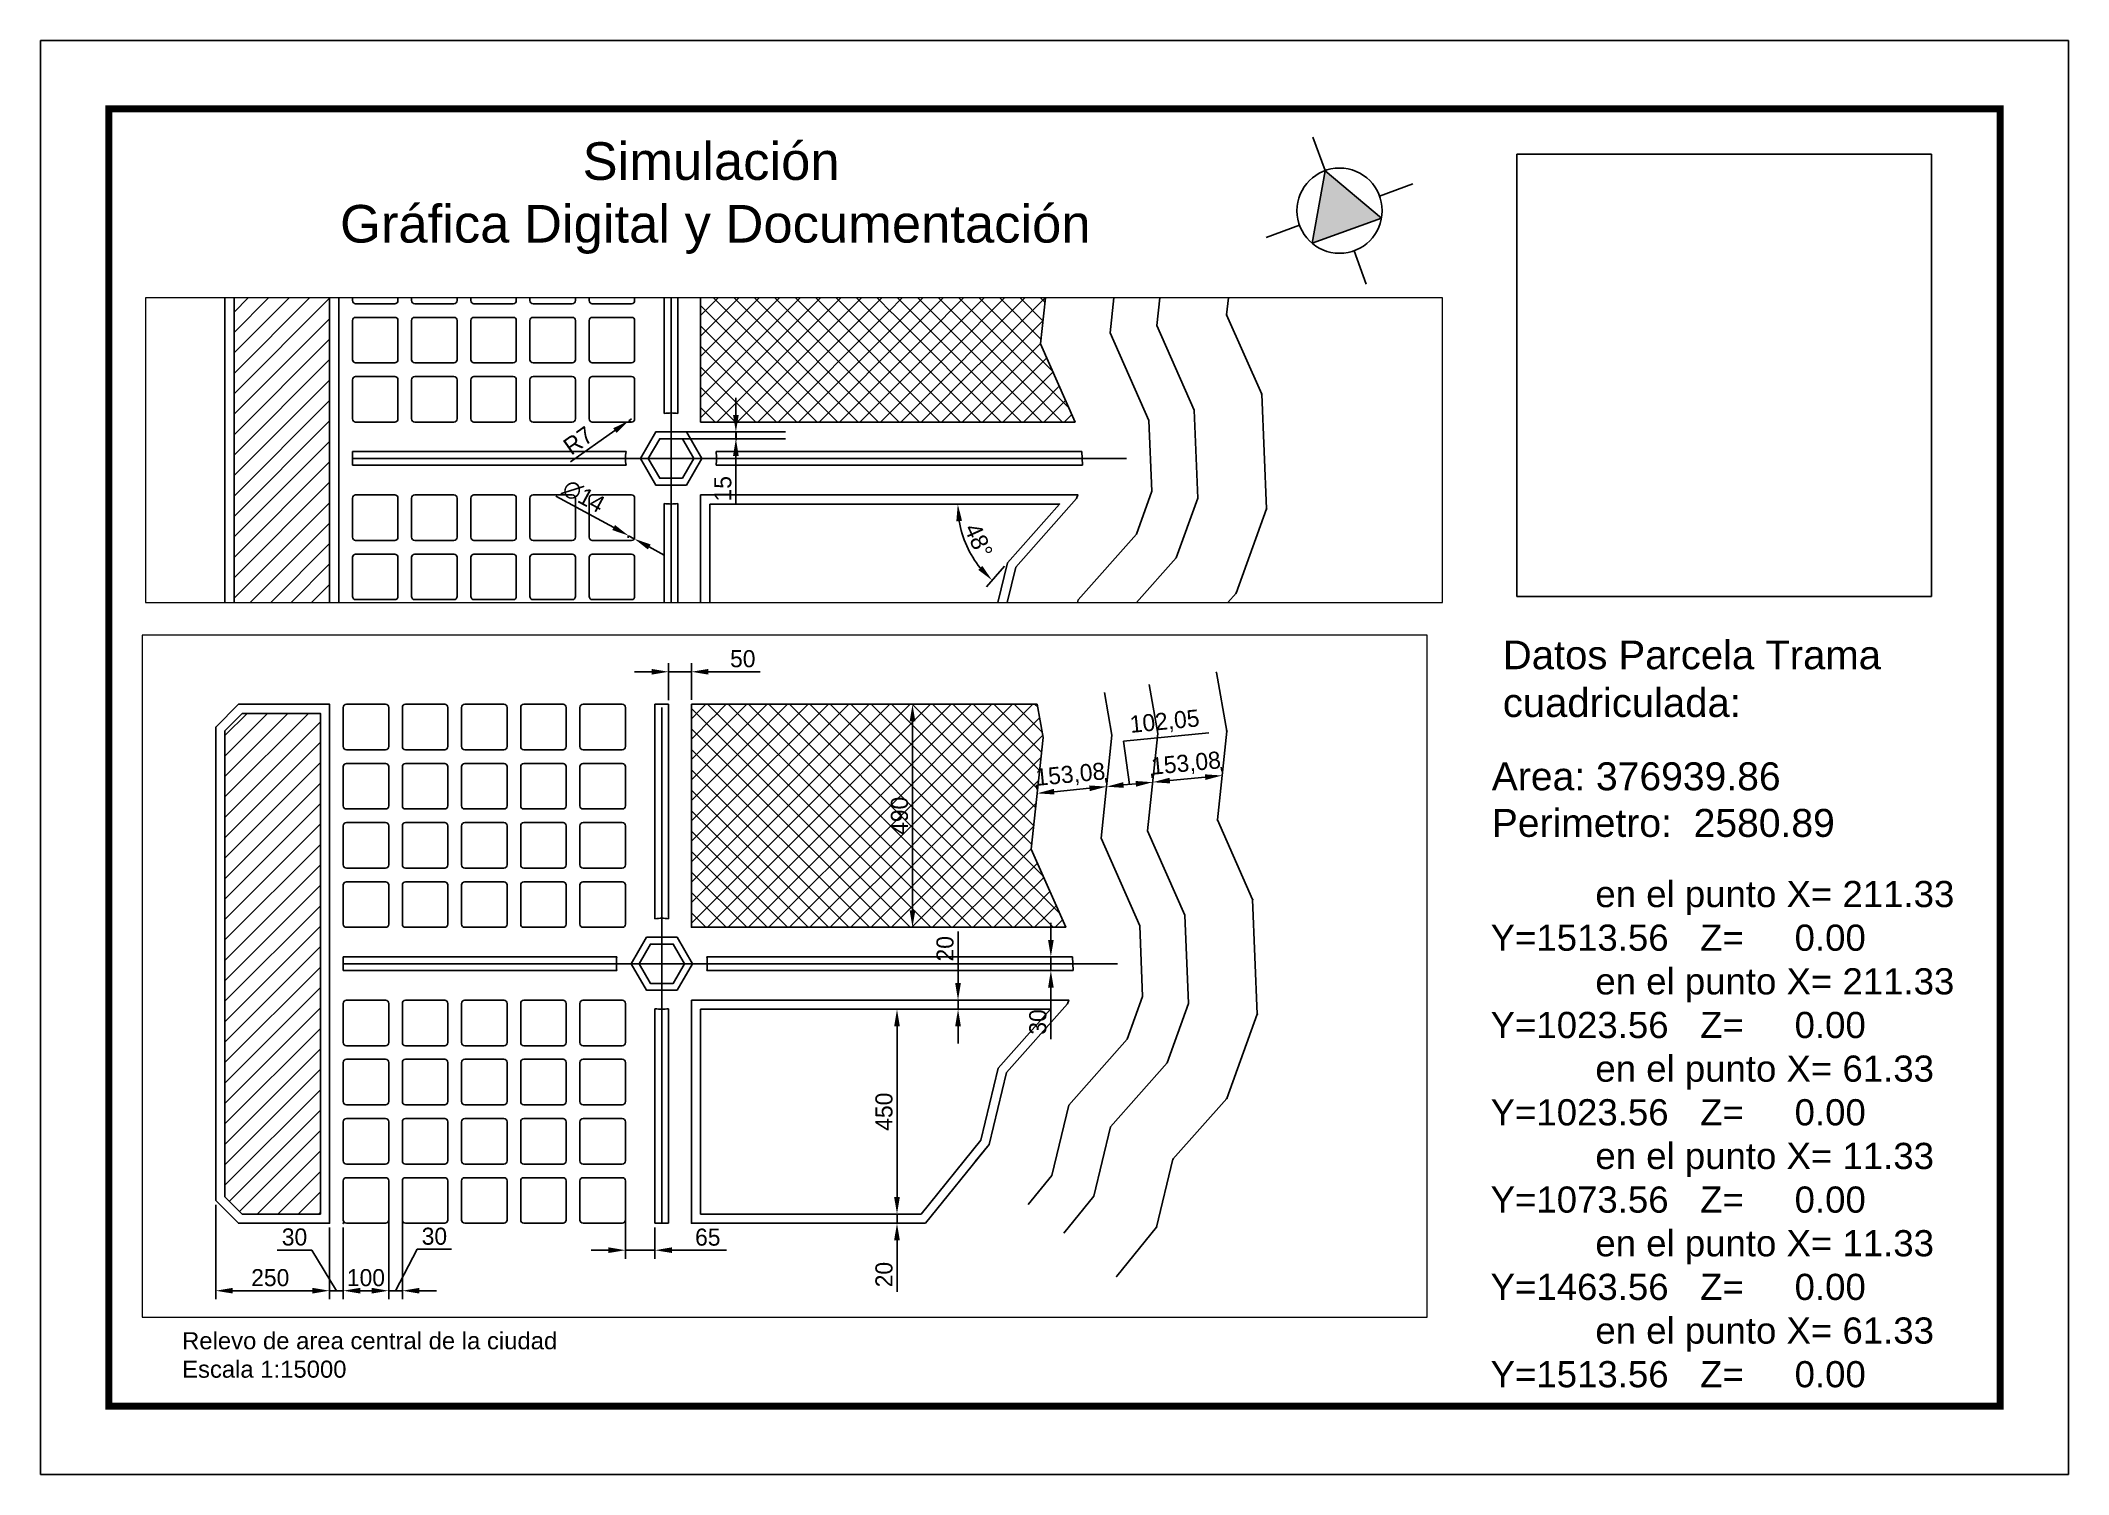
# Paper-space layout 'Layout1' of a CAD drawing. Header units: inches, sheet in millimetres. Extents: x 350 to 647, y -12 to 198.
# The model-space entities are those that its viewports show. They can reach past a viewport. Long polylines and large blocks are cut down to what shows.
import ezdxf

# ---------------------------------------------------------------- set-up
doc = ezdxf.new("R2010")
doc.units = ezdxf.units.IN
doc.header["$PDMODE"] = 35
doc.linetypes.add('DASHED2', pattern=[9.525, 6.35, -3.175])
for name, color, linetype in [('Cotas', 5, 'Continuous'), ('Cotas 2', 5, 'Continuous'), ('Damero', 6, 'Continuous'), ('EjES', 8, 'DASHED2'), ('Lamina', 250, 'Continuous'), ('Puntos', 5, 'Continuous'), ('Simbolo', 1, 'Continuous'), ('Texto', 250, 'Continuous'), ('Tramas', 7, 'Continuous'), ('Ventanas', 7, 'Continuous')]:
    doc.layers.add(name, color=color, linetype=linetype)
doc.styles.add('TEXTO LAMINA', font='arial.ttf')
doc.dimstyles.new('cotas', dxfattribs={"dimscale": 0, "dimtxt": 2.5, "dimasz": 2.5, "dimexe": 1.25, "dimexo": 0.625, "dimgap": 0.65, "dimtad": 1, "dimtxsty": 'Standard', "dimcen": 2.5, "dimadec": 0, "dimazin": 0, "dimtfac": 1, "dimtmove": 0, "dimatfit": 3, "dimfxl": 1, "dimarcsym": 0})
picture_1 = doc.add_image_def('image1.jpg', size_in_pixel=(452, 482))

psp = doc.layouts.get("Layout1")

# ---------------------------------------------------------------- texts
at = {"layer": 'Texto', "attachment_point": 1, "style": 'TEXTO LAMINA'}
for s, width, gutter_width, insert, char_height in [('^I^ISimulación \\P    Gráfica Digital y Documentación', 270.9833, 27.55, (385.37, 183.36), 5.5091), ('Datos Parcela Trama\\Pcuadriculada:', 105.3952, 20.98, (564.22, 110.38), 4.1965), ('Area: 376939.86\\PPerimetro:  2580.89', 101.8614, 20.48, (562.6, 92.55), 4.0954), ('^Ien el punto X= 211.33\\PY=1513.56 ^IZ=     0.00\\P^Ien el punto X= 211.33\\PY=1023.56 ^IZ=     0.00\\P^Ien el punto X= 61.33\\PY=1023.56 ^IZ=     0.00\\P^Ien el punto X= 11.33\\PY=1073.56 ^IZ=     0.00\\P^Ien el punto X= 11.33\\PY=1463.56 ^IZ=     0.00\\P^Ien el punto X= 61.33\\PY=1513.56 ^IZ=     0.00', 88.7828, 19.18, (562.43, 75.18), 3.8351), ('Relevo de area central de la ciudad\\PEscala 1:15000', 69.4637, 12.5, (370.79, 9.09), 2.5)]:
    psp.add_mtext_dynamic_manual_height_columns(s, width=width, gutter_width=gutter_width, heights=[0], dxfattribs=dict(at, insert=insert, char_height=char_height))

msp = doc.modelspace()

# ---------------------------------------------------------------- blocks, each defined once
blk = doc.blocks.new('ROSA LOS VIENTOS')
at = {"layer": 'Simbolo'}
h = blk.add_hatch(color=256, dxfattribs=at)
h.dxf.hatch_style = 1
h.paths.add_polyline_path([(10.39, -6), (0, 11.99), (-10.39, -6)])
for p, q in [((0, 12), (0, 22)), ((-12, 0), (-22, 0)), ((12, 0), (22, 0)), ((0, -12), (0, -22))]:
    blk.add_line(p, q, dxfattribs=at)
blk.add_lwpolyline([(10.39, -6), (0, 11.99), (-10.39, -6)], close=True, dxfattribs=at)
blk.add_circle((0, 0), 12, dxfattribs=at)
blk = doc.blocks.new('*D2')
at = {"layer": 'Cotas', "color": 0, "lineweight": -2, "transparency": 16777216}
blk.add_line((4338.6, 291.8), (4298.6, 246.5), dxfattribs=at)
blk.add_arc((4459.4, 428.1), 223.8, 189.6133, 218.8686, dxfattribs=at)
at = {"layer": 'Cotas', "color": 0, "transparency": 16777216}
for points in [[(4232.5, 390.2), (4245, 391.3), (4235.6, 428.1)], [(4289.7, 292), (4280.6, 283.4), (4311, 260.6)]]:
    blk.add_solid(points, dxfattribs=at)
at = {"layer": 'Defpoints', "color": 0, "transparency": 16777216}
for p in [(3690.7, 428.1), (4459.4, 428.1), (4459.4, 428.1), (4244.4, 365.8), (4344.9, 298.8)]:
    blk.add_point(p, dxfattribs=at)
at = {"layer": 'Cotas', "color": 0, "transparency": 16777216, "insert": (4281.3, 347.9), "char_height": 37.5, "attachment_point": 5, "rotation": 294.2409}
blk.add_mtext('48°', dxfattribs=at)
blk = doc.blocks.new('*D3')
at = {"layer": 'Cotas', "color": 0, "lineweight": -2, "transparency": 16777216}
for p, q in [((3748.2, 623.9), (3748.2, 661.4)), ((3739.1, 586.4), (3729.4, 586.4)), ((3748.2, 586.4), (3748.2, 571.4)), ((3739.1, 571.4), (3729.4, 571.4)), ((3748.2, 533.9), (3748.2, 426.9))]:
    blk.add_line(p, q, dxfattribs=at)
at = {"layer": 'Cotas', "color": 0, "transparency": 16777216}
for points in [[(3741.9, 623.9), (3754.4, 623.9), (3748.2, 586.4)], [(3741.9, 533.9), (3754.4, 533.9), (3748.2, 571.4)]]:
    blk.add_solid(points, dxfattribs=at)
at = {"layer": 'Defpoints', "color": 0, "transparency": 16777216}
for p in [(3748.5, 586.4), (3748.2, 571.4), (3748.5, 571.4)]:
    blk.add_point(p, dxfattribs=at)
at = {"layer": 'Cotas', "color": 0, "transparency": 16777216, "insert": (3719.7, 461.7), "char_height": 37.5, "attachment_point": 5, "rotation": 90}
blk.add_mtext('15', dxfattribs=at)
blk = doc.blocks.new('*D4')
at = {"layer": 'Cotas', "color": 0, "lineweight": -2, "transparency": 16777216}
for p, q in [((3384.7, 520.6), (3482.4, 589.5)), ((3518.7, 615.1), (3513, 611.1))]:
    blk.add_line(p, q, dxfattribs=at)
blk.add_arc((3518.7, 615.1), 7, 215.1768, 270, dxfattribs=at)
at = {"layer": 'Cotas', "color": 0, "transparency": 16777216}
blk.add_solid([(3478.8, 594.6), (3486, 584.4), (3513, 611.1)], dxfattribs=at)
at = {"layer": 'Defpoints', "color": 0, "transparency": 16777216}
for p in [(3513, 611.1), (3518.7, 615.1)]:
    blk.add_point(p, dxfattribs=at)
at = {"layer": 'Cotas', "color": 0, "transparency": 16777216, "insert": (3401.8, 567.6), "char_height": 37.5, "attachment_point": 5, "rotation": 35.1768}
blk.add_mtext('R7', dxfattribs=at)
blk = doc.blocks.new('*D5')
at = {"layer": 'Cotas', "color": 0, "lineweight": -2, "transparency": 16777216}
for p, q in [((3352.8, 445.5), (3479.7, 376.4)), ((3524.9, 351.8), (3512.6, 358.5)), ((3557.8, 333.8), (3590.8, 315.9))]:
    blk.add_line(p, q, dxfattribs=at)
blk.add_arc((3518.7, 355.1), 7, 151.4232, 193.2646, dxfattribs=at)
at = {"layer": 'Cotas', "color": 0, "transparency": 16777216}
for points in [[(3482.7, 381.9), (3476.7, 370.9), (3512.6, 358.5)], [(3560.8, 339.3), (3554.8, 328.3), (3524.9, 351.8)]]:
    blk.add_solid(points, dxfattribs=at)
at = {"layer": 'Defpoints', "color": 0, "transparency": 16777216}
for p in [(3512.6, 358.5), (3524.9, 351.8)]:
    blk.add_point(p, dxfattribs=at)
at = {"layer": 'Cotas', "color": 0, "transparency": 16777216, "insert": (3413.4, 445), "char_height": 37.5, "attachment_point": 5, "rotation": 331.4232}
blk.add_mtext('∅14', dxfattribs=at)
blk = doc.blocks.new('*D6')
at = {"layer": 'Cotas 2', "color": 0, "lineweight": -2, "transparency": 16777216}
for p, q in [((3583.2, 1169.5), (3545.7, 1169.5)), ((3620.7, 1107.5), (3620.7, 1188.3)), ((3620.7, 1169.5), (3670.7, 1169.5)), ((3670.7, 1107.9), (3670.7, 1188.3)), ((3708.2, 1169.5), (3821.5, 1169.5))]:
    blk.add_line(p, q, dxfattribs=at)
at = {"layer": 'Cotas 2', "color": 0, "transparency": 16777216}
for points in [[(3583.2, 1175.8), (3583.2, 1163.3), (3620.7, 1169.5)], [(3708.2, 1175.8), (3708.2, 1163.3), (3670.7, 1169.5)]]:
    blk.add_solid(points, dxfattribs=at)
at = {"layer": 'Defpoints', "color": 0, "transparency": 16777216}
for p in [(3670.7, 1169.5), (3620.7, 1098.1), (3670.7, 1098.5)]:
    blk.add_point(p, dxfattribs=at)
at = {"layer": 'Cotas 2', "color": 0, "transparency": 16777216, "insert": (3783.6, 1198), "char_height": 37.5, "attachment_point": 5}
blk.add_mtext('50', dxfattribs=at)
blk = doc.blocks.new('*D7')
at = {"layer": 'Cotas 2', "color": 0, "lineweight": -2, "transparency": 16777216}
for p, q in [((4059.9, 1098.1), (4175.2, 1098.1)), ((4156.4, 1060.6), (4156.4, 645.6)), ((4091.3, 608.1), (4175.2, 608.1))]:
    blk.add_line(p, q, dxfattribs=at)
at = {"layer": 'Cotas 2', "color": 0, "transparency": 16777216}
for points in [[(4150.2, 1060.6), (4162.7, 1060.6), (4156.4, 1098.1)], [(4150.2, 645.6), (4162.7, 645.6), (4156.4, 608.1)]]:
    blk.add_solid(points, dxfattribs=at)
at = {"layer": 'Defpoints', "color": 0, "transparency": 16777216}
for p in [(4050.5, 1098.1), (4082, 608.1), (4156.4, 608.1)]:
    blk.add_point(p, dxfattribs=at)
at = {"layer": 'Cotas 2', "color": 0, "transparency": 16777216, "insert": (4127.9, 853.1), "char_height": 37.5, "attachment_point": 5, "rotation": 90}
blk.add_mtext('490', dxfattribs=at)
blk = doc.blocks.new('*D8')
at = {"layer": 'Cotas 2', "color": 0, "lineweight": -2, "transparency": 16777216}
for p, q in [((2625.7, -1.3), (2625.7, -208.9)), ((2875.7, -51.3), (2875.7, -208.9)), ((2663.2, -190.2), (2838.2, -190.2))]:
    blk.add_line(p, q, dxfattribs=at)
at = {"layer": 'Cotas 2', "color": 0, "transparency": 16777216}
for points in [[(2663.2, -183.9), (2663.2, -196.4), (2625.7, -190.2)], [(2838.2, -183.9), (2838.2, -196.4), (2875.7, -190.2)]]:
    blk.add_solid(points, dxfattribs=at)
at = {"layer": 'Defpoints', "color": 0, "transparency": 16777216}
for p in [(2625.7, 8.1), (2875.7, -41.9), (2875.7, -190.2)]:
    blk.add_point(p, dxfattribs=at)
at = {"layer": 'Cotas 2', "color": 0, "transparency": 16777216, "insert": (2745.5, -161.7), "char_height": 37.5, "attachment_point": 5}
blk.add_mtext('250', dxfattribs=at)
blk = doc.blocks.new('*D9')
at = {"layer": 'Cotas 2', "color": 0, "lineweight": -2, "transparency": 16777216}
for p, q in [((3525.7, -1.3), (3525.7, -119.9)), ((3590.7, -51.3), (3590.7, -119.9)), ((3488.2, -101.2), (3450.7, -101.2)), ((3525.7, -101.2), (3590.7, -101.2)), ((3628.2, -101.2), (3747.7, -101.2))]:
    blk.add_line(p, q, dxfattribs=at)
at = {"layer": 'Cotas 2', "color": 0, "transparency": 16777216}
for points in [[(3488.2, -94.9), (3488.2, -107.4), (3525.7, -101.2)], [(3628.2, -94.9), (3628.2, -107.4), (3590.7, -101.2)]]:
    blk.add_solid(points, dxfattribs=at)
at = {"layer": 'Defpoints', "color": 0, "transparency": 16777216}
for p in [(3525.7, 8.1), (3590.7, -41.9), (3590.7, -101.2)]:
    blk.add_point(p, dxfattribs=at)
at = {"layer": 'Cotas 2', "color": 0, "transparency": 16777216, "insert": (3706.7, -72.7), "char_height": 37.5, "attachment_point": 5}
blk.add_mtext('65', dxfattribs=at)
blk = doc.blocks.new('*D10')
at = {"layer": 'Cotas 2', "color": 0, "lineweight": -2, "transparency": 16777216}
for p, q in [((4084.4, 428.1), (4141.1, 428.1)), ((4122.4, 390.6), (4122.4, 15.6)), ((4165.8, -21.9), (4103.6, -21.9))]:
    blk.add_line(p, q, dxfattribs=at)
at = {"layer": 'Cotas 2', "color": 0, "transparency": 16777216}
for points in [[(4116.1, 390.6), (4128.6, 390.6), (4122.4, 428.1)], [(4116.1, 15.6), (4128.6, 15.6), (4122.4, -21.9)]]:
    blk.add_solid(points, dxfattribs=at)
at = {"layer": 'Defpoints', "color": 0, "transparency": 16777216}
for p in [(4075, 428.1), (4122.4, -21.9), (4175.2, -21.9)]:
    blk.add_point(p, dxfattribs=at)
at = {"layer": 'Cotas 2', "color": 0, "transparency": 16777216, "insert": (4093.9, 203.1), "char_height": 37.5, "attachment_point": 5, "rotation": 90}
blk.add_mtext('450', dxfattribs=at)
blk = doc.blocks.new('*D11')
at = {"layer": 'Cotas 2', "color": 0, "lineweight": -2, "transparency": 16777216}
for p, q in [((4122.4, 15.6), (4122.4, 53.1)), ((4175.3, -41.9), (4103.6, -41.9)), ((4122.4, -21.9), (4122.4, -41.9)), ((4131.8, -21.9), (4141.1, -21.9)), ((4122.4, -79.4), (4122.4, -192.6))]:
    blk.add_line(p, q, dxfattribs=at)
at = {"layer": 'Cotas 2', "color": 0, "transparency": 16777216}
for points in [[(4116.1, 15.6), (4128.6, 15.6), (4122.4, -21.9)], [(4116.1, -79.4), (4128.6, -79.4), (4122.4, -41.9)]]:
    blk.add_solid(points, dxfattribs=at)
at = {"layer": 'Defpoints', "color": 0, "transparency": 16777216}
for p in [(4122.4, -21.9), (4122.4, -41.9), (4184.7, -41.9)]:
    blk.add_point(p, dxfattribs=at)
at = {"layer": 'Cotas 2', "color": 0, "transparency": 16777216, "insert": (4093.9, -154.8), "char_height": 37.5, "attachment_point": 5, "rotation": 90}
blk.add_mtext('20', dxfattribs=at)
blk = doc.blocks.new('*D12')
at = {"layer": 'Cotas 2', "color": 0, "lineweight": -2, "transparency": 16777216}
for p, q in [((4256.5, 485.6), (4256.5, 598.9)), ((4256.5, 428.1), (4256.5, 448.1)), ((4265.9, 448.1), (4275.2, 448.1)), ((4284.3, 428.1), (4237.7, 428.1)), ((4256.5, 390.6), (4256.5, 353.1))]:
    blk.add_line(p, q, dxfattribs=at)
at = {"layer": 'Cotas 2', "color": 0, "transparency": 16777216}
for points in [[(4250.2, 485.6), (4262.7, 485.6), (4256.5, 448.1)], [(4250.2, 390.6), (4262.7, 390.6), (4256.5, 428.1)]]:
    blk.add_solid(points, dxfattribs=at)
at = {"layer": 'Defpoints', "color": 0, "transparency": 16777216}
for p in [(4256.5, 448.1), (4256.5, 448.1), (4293.7, 428.1)]:
    blk.add_point(p, dxfattribs=at)
at = {"layer": 'Cotas 2', "color": 0, "transparency": 16777216, "insert": (4228, 561), "char_height": 37.5, "attachment_point": 5, "rotation": 90}
blk.add_mtext('20', dxfattribs=at)
blk = doc.blocks.new('*D13')
at = {"layer": 'Cotas 2', "color": 0, "lineweight": -2, "transparency": 16777216}
for p, q in [((4460.4, 580.6), (4460.4, 618.1)), ((4498.9, 543.1), (4441.7, 543.1)), ((4460.4, 543.1), (4460.4, 513.1)), ((4500.1, 513.1), (4441.7, 513.1)), ((4460.4, 475.6), (4460.4, 362.4))]:
    blk.add_line(p, q, dxfattribs=at)
at = {"layer": 'Cotas 2', "color": 0, "transparency": 16777216}
for points in [[(4454.2, 580.6), (4466.7, 580.6), (4460.4, 543.1)], [(4454.2, 475.6), (4466.7, 475.6), (4460.4, 513.1)]]:
    blk.add_solid(points, dxfattribs=at)
at = {"layer": 'Defpoints', "color": 0, "transparency": 16777216}
for p in [(4508.3, 543.1), (4460.4, 513.1), (4509.5, 513.1)]:
    blk.add_point(p, dxfattribs=at)
at = {"layer": 'Cotas 2', "color": 0, "transparency": 16777216, "insert": (4431.9, 400.2), "char_height": 37.5, "attachment_point": 5, "rotation": 90}
blk.add_mtext('30', dxfattribs=at)
blk = doc.blocks.new('*D14')
at = {"layer": 'Cotas 2', "color": 0, "lineweight": -2, "transparency": 16777216}
for p, q in [((2875.7, -51.3), (2875.7, -208.9)), ((2905.7, -51.3), (2905.7, -208.9)), ((2836.6, -100.8), (2760.9, -100.8)), ((2890.7, -190.2), (2836.6, -100.8)), ((2838.2, -190.2), (2800.7, -190.2)), ((2875.7, -190.2), (2905.7, -190.2)), ((2875.7, -190.2), (2905.7, -190.2)), ((2943.2, -190.2), (2980.7, -190.2))]:
    blk.add_line(p, q, dxfattribs=at)
at = {"layer": 'Cotas 2', "color": 0, "transparency": 16777216}
for points in [[(2838.2, -183.9), (2838.2, -196.4), (2875.7, -190.2)], [(2943.2, -183.9), (2943.2, -196.4), (2905.7, -190.2)]]:
    blk.add_solid(points, dxfattribs=at)
at = {"layer": 'Defpoints', "color": 0, "transparency": 16777216}
for p in [(2875.7, -41.9), (2905.7, -41.9), (2905.7, -190.2)]:
    blk.add_point(p, dxfattribs=at)
at = {"layer": 'Cotas 2', "color": 0, "transparency": 16777216, "insert": (2798.8, -72.3), "char_height": 37.5, "attachment_point": 5}
blk.add_mtext('30', dxfattribs=at)
blk = doc.blocks.new('*D15')
at = {"layer": 'Cotas 2', "color": 0, "lineweight": -2, "transparency": 16777216}
for p, q in [((3005.7, -1.3), (3005.7, -208.9)), ((2905.7, -51.3), (2905.7, -208.9)), ((2943.2, -190.2), (2968.2, -190.2))]:
    blk.add_line(p, q, dxfattribs=at)
at = {"layer": 'Cotas 2', "color": 0, "transparency": 16777216}
for points in [[(2943.2, -183.9), (2943.2, -196.4), (2905.7, -190.2)], [(2968.2, -183.9), (2968.2, -196.4), (3005.7, -190.2)]]:
    blk.add_solid(points, dxfattribs=at)
at = {"layer": 'Defpoints', "color": 0, "transparency": 16777216}
for p in [(3005.7, 8.1), (2905.7, -41.9), (3005.7, -190.2)]:
    blk.add_point(p, dxfattribs=at)
at = {"layer": 'Cotas 2', "color": 0, "transparency": 16777216, "insert": (2955.7, -161.7), "char_height": 37.5, "attachment_point": 5}
blk.add_mtext('100', dxfattribs=at)
blk = doc.blocks.new('*D16')
at = {"layer": 'Cotas 2', "color": 0, "lineweight": -2, "transparency": 16777216}
for p, q in [((3005.7, -1.3), (3005.7, -208.9)), ((3035.7, -1.3), (3035.7, -208.9)), ((3020.7, -190.2), (3068.2, -99.2)), ((3068.2, -99.2), (3144, -99.2)), ((2968.2, -190.2), (2930.7, -190.2)), ((3005.7, -190.2), (3035.7, -190.2)), ((3005.7, -190.2), (3035.7, -190.2)), ((3073.2, -190.2), (3110.7, -190.2))]:
    blk.add_line(p, q, dxfattribs=at)
at = {"layer": 'Cotas 2', "color": 0, "transparency": 16777216}
for points in [[(2968.2, -183.9), (2968.2, -196.4), (3005.7, -190.2)], [(3073.2, -183.9), (3073.2, -196.4), (3035.7, -190.2)]]:
    blk.add_solid(points, dxfattribs=at)
at = {"layer": 'Defpoints', "color": 0, "transparency": 16777216}
for p in [(3005.7, 8.1), (3035.7, 8.1), (3035.7, -190.2)]:
    blk.add_point(p, dxfattribs=at)
at = {"layer": 'Cotas 2', "color": 0, "transparency": 16777216, "insert": (3106.1, -70.7), "char_height": 37.5, "attachment_point": 5}
blk.add_mtext('30', dxfattribs=at)
blk = doc.blocks.new('*D18')
at = {"layer": 'Cotas 2', "color": 0, "lineweight": -2, "transparency": 16777216}
for p, q in [((4683.3, 936.3), (4682.4, 945.6)), ((4799.3, 938), (4721.6, 930.5)), ((4835.7, 950.9), (4834.8, 960.3))]:
    blk.add_line(p, q, dxfattribs=at)
at = {"layer": 'Cotas 2', "color": 0, "transparency": 16777216}
for points in [[(4721, 936.7), (4722.2, 924.3), (4684.2, 926.9)], [(4798.7, 944.2), (4799.9, 931.8), (4836.6, 941.6)]]:
    blk.add_solid(points, dxfattribs=at)
at = {"layer": 'Defpoints', "color": 0, "transparency": 16777216}
for p in [(4836.6, 941.6), (4684.2, 926.9), (4684.2, 926.9)]:
    blk.add_point(p, dxfattribs=at)
at = {"layer": 'Cotas 2', "color": 0, "transparency": 16777216, "insert": (4757.4, 965.7), "char_height": 37.5, "attachment_point": 5, "rotation": 5.4976}
blk.add_mtext('153,08', dxfattribs=at)
blk = doc.blocks.new('*D19')
at = {"layer": 'Cotas 2', "color": 0, "lineweight": -2, "transparency": 16777216}
for p, q in [((4619.8, 1017.2), (4807.2, 1035.2)), ((4633.4, 922), (4619.8, 1017.2)), ((4581.8, 926.5), (4580.9, 935.8)), ((4683.3, 936.3), (4682.4, 945.6)), ((4646.9, 923.3), (4620, 920.8))]:
    blk.add_line(p, q, dxfattribs=at)
at = {"layer": 'Cotas 2', "color": 0, "transparency": 16777216}
for points in [[(4619.4, 927), (4620.6, 914.5), (4582.7, 917.2)], [(4646.3, 929.6), (4647.5, 917.1), (4684.2, 926.9)]]:
    blk.add_solid(points, dxfattribs=at)
at = {"layer": 'Defpoints', "color": 0, "transparency": 16777216}
for p in [(4582.7, 917.2), (4582.7, 917.2), (4684.2, 926.9)]:
    blk.add_point(p, dxfattribs=at)
at = {"layer": 'Cotas 2', "color": 0, "transparency": 16777216, "insert": (4710.5, 1057.7), "char_height": 37.5, "attachment_point": 5, "rotation": 5.4976}
blk.add_mtext('102,05', dxfattribs=at)
blk = doc.blocks.new('*D20')
at = {"layer": 'Cotas 2', "color": 0, "lineweight": -2, "transparency": 16777216}
for p, q in [((4581.8, 926.5), (4580.9, 935.8)), ((4429.4, 911.8), (4428.5, 921.2)), ((4545.3, 913.6), (4467.6, 906.1))]:
    blk.add_line(p, q, dxfattribs=at)
at = {"layer": 'Cotas 2', "color": 0, "transparency": 16777216}
for points in [[(4467, 912.3), (4468.2, 899.9), (4430.3, 902.5)], [(4544.7, 919.8), (4545.9, 907.3), (4582.7, 917.2)]]:
    blk.add_solid(points, dxfattribs=at)
at = {"layer": 'Defpoints', "color": 0, "transparency": 16777216}
for p in [(4430.3, 902.5), (4430.3, 902.5), (4582.7, 917.2)]:
    blk.add_point(p, dxfattribs=at)
at = {"layer": 'Cotas 2', "color": 0, "transparency": 16777216, "insert": (4503.4, 941.3), "char_height": 37.5, "attachment_point": 5, "rotation": 5.4976}
blk.add_mtext('153,08', dxfattribs=at)

# ---------------------------------------------------------------- dimensions: what is measured, and where the dimension line sits
at = {"layer": 'Cotas'}
dim = msp.add_linear_dim(base=(3748.16, 571.421), p1=(3748.458, 586.421), p2=(3748.458, 571.421), angle=90, dimstyle='cotas', override={"dimscale": 15}, dxfattribs=at)
dim.commit()
dim.dimension.update_dxf_attribs({"geometry": '*D3', "text_midpoint": (3719.66, 461.671)})
dim = msp.add_radius_dim(center=(3518.74, 615.12), mpoint=(3513.018, 611.087), dimstyle='cotas', override={"dimscale": 15}, dxfattribs=at)
dim.commit()
dim.dimension.update_dxf_attribs({"geometry": '*D4', "text_midpoint": (3401.784, 567.555)})
dim = msp.add_diameter_dim_2p(p1=(3524.887, 351.772), p2=(3512.593, 358.468), dimstyle='cotas', override={"dimscale": 15}, dxfattribs=at)
dim.commit()
dim.dimension.update_dxf_attribs({"geometry": '*D5', "text_midpoint": (3413.38, 444.963)})
dim = msp.add_angular_dim_2l(base=(4244.432, 365.839), line1=((4459.355, 428.12), (4344.857, 298.786)), line2=((3690.74, 428.12), (4459.355, 428.12)), dimstyle='cotas', override={"dimscale": 15}, dxfattribs=at)
dim.commit()
dim.dimension.update_dxf_attribs({"geometry": '*D2', "text_midpoint": (4281.307, 347.949)})
at = {"layer": 'Cotas 2'}
for base, p1, p2, override, picture, middle in [((3670.74, 1169.548), (3620.74, 1098.12), (3670.74, 1098.538), {"dimscale": 15}, '*D6', (3783.615, 1198.048)), ((3005.74, -190.178), (2905.74, -41.88), (3005.74, 8.12), {"dimscale": 15, "dimtmove": 1}, '*D15', (2955.74, -161.678)), ((3590.74, -101.171), (3525.74, 8.12), (3590.74, -41.88), {"dimscale": 15}, '*D9', (3706.74, -72.671))]:
    dim = msp.add_linear_dim(base=base, p1=p1, p2=p2, dimstyle='cotas', override=override, dxfattribs=at)
    dim.commit()
    dim.dimension.update_dxf_attribs({"geometry": picture, "text_midpoint": middle})
for base, p1, p2, picture, middle in [((4156.449, 608.12), (4050.515, 1098.118), (4081.965, 608.12), '*D7', (4127.949, 853.119)), ((4256.486, 448.12), (4293.704, 428.12), (4256.486, 448.12), '*D12', (4227.986, 560.995)), ((4460.42, 513.12), (4508.296, 543.12), (4509.522, 513.12), '*D13', (4431.92, 400.245)), ((4122.382, -21.88), (4075.047, 428.12), (4175.187, -21.88), '*D10', (4093.882, 203.12)), ((4122.382, -41.88), (4122.382, -21.88), (4184.723, -41.88), '*D11', (4093.882, -154.755))]:
    dim = msp.add_linear_dim(base=base, p1=p1, p2=p2, angle=90, dimstyle='cotas', override={"dimscale": 15}, dxfattribs=at)
    dim.commit()
    dim.dimension.update_dxf_attribs({"geometry": picture, "text_midpoint": middle})
for base, p1, p2, angle, override, picture, middle, dimtype in [((4582.658, 917.158), (4684.241, 926.935), (4582.658, 917.158), 5.497552, {"dimscale": 15, "dimtmove": 1}, '*D19', (4629.494, 1018.128), 160), ((4684.241, 926.935), (4836.615, 941.6), (4684.241, 926.935), 185.497552, {"dimscale": 15}, '*D18', (4760.428, 934.267), 161), ((4430.284, 902.492), (4582.658, 917.158), (4430.284, 902.492), 5.497552, {"dimscale": 15, "dimtmove": 1}, '*D20', (4506.471, 909.825), 160)]:
    dim = msp.add_linear_dim(base=base, p1=p1, p2=p2, angle=angle, dimstyle='cotas', override=override, dxfattribs=at)
    dim.commit()
    dim.dimension.update_dxf_attribs({"geometry": picture, "text_midpoint": middle, "dimtype": dimtype})
for base, p1, p2, override, picture, middle in [((2875.74, -190.178), (2625.74, 8.12), (2875.74, -41.88), {"dimscale": 15}, '*D8', (2745.457, -190.178)), ((3035.74, -190.178), (3005.74, 8.12), (3035.74, 8.12), {"dimscale": 15, "dimtmove": 1}, '*D16', (3077.969, -99.232)), ((2905.74, -190.178), (2875.74, -41.88), (2905.74, -41.88), {"dimscale": 15, "dimtmove": 1}, '*D14', (2826.88, -100.752))]:
    dim = msp.add_linear_dim(base=base, p1=p1, p2=p2, dimstyle='cotas', override=override, dxfattribs=at)
    dim.commit()
    dim.dimension.update_dxf_attribs({"geometry": picture, "text_midpoint": middle, "dimtype": 160})

# ---------------------------------------------------------------- hatches: boundary and pattern name
at = {"layer": 'Tramas'}
h = msp.add_hatch(dxfattribs=at)
h.set_pattern_fill('LINE', color=256, scale=10, angle=45)
h.paths.add_polyline_path([(2684.024, 1078.12), (2855.74, 1078.12), (2855.74, -21.88), (2684.024, -21.88), (2645.74, 16.404), (2645.74, 1039.836)])
h = msp.add_hatch(dxfattribs=at)
h.set_pattern_fill('NET', color=256, scale=10, angle=45)
edge = h.paths.add_edge_path()
edge.add_line((3670.74, 1098.119), (4430.289, 1098.116))
edge.add_line((4430.289, 1098.116), (4443.198, 1025.11))
edge.add_line((4443.198, 1025.11), (4417.371, 779.875))
edge.add_line((4417.371, 779.875), (4493.19, 608.12))
edge.add_line((3670.74, 1098.538), (3670.74, 608.12))
edge.add_line((3670.74, 608.12), (4493.19, 608.12))

# ---------------------------------------------------------------- linework, layer by layer
at = {"layer": 'Cotas'}
for p, q in [((3639.4, 586.421), (3857.516, 586.421)), ((3748.458, 586.421), (3748.458, 586.421)), ((3748.458, 586.421), (3748.458, 568.629)), ((3630.74, 571.421), (3857.516, 571.421))]:
    msp.add_line(p, q, dxfattribs=at)
at = {"layer": 'Damero'}
for p, q in [((3590.74, 1098.12), (3620.74, 1098.12)), ((3590.74, 1091.12), (3590.74, 1098.12)), ((3590.74, 1091.12), (3590.74, 626.989)), ((3620.74, 1098.12), (3620.74, 626.989)), ((2905.74, 658.12), (2905.74, 615.12)), ((2905.74, 543.12), (3506.871, 543.12)), ((2905.74, 543.12), (2905.74, 513.12)), ((3704.609, 543.12), (4508.296, 543.12)), ((2905.74, 513.12), (3506.871, 513.12)), ((3704.609, 513.12), (4509.522, 513.12)), ((2905.74, 441.12), (2905.74, 398.12)), ((3590.74, 429.251), (3590.74, -41.88)), ((3620.74, 429.251), (3620.74, -41.88)), ((3590.74, -41.88), (3620.74, -41.88))]:
    msp.add_line(p, q, dxfattribs=at)
for points in [[(4824.18, 1167.76), (4846.9, 1039.26), (4826.33, 843.94), (4903.48, 669.17), (4913.77, 417.31), (4846.9, 232.26), (4728.59, 98.62), (4692.59, -50.44), (4605.14, -158.38)], [(4577.998, 1124.233), (4594.586, 1030.416), (4570.731, 803.899), (4655.624, 611.588), (4661.975, 456.129), (4628.027, 362.181), (4500.178, 217.767), (4462.823, 63.096), (4410.89, -1.004)], [(4676.471, 1141.644), (4695.512, 1033.954), (4672.97, 819.916), (4754.766, 634.621), (4762.693, 440.601), (4715.576, 310.213), (4591.543, 170.108), (4554.73, 17.682), (4488.59, -63.955)], [(3670.74, 1098.538), (3670.74, 608.12), (4493.19, 608.12), (4417.371, 779.875), (4443.198, 1025.11), (4430.289, 1098.116), (3670.74, 1098.119)], [(4430.289, 1098.116), (4443.198, 1025.11), (4417.371, 779.875), (4493.19, 608.12)], [(4508.296, 543.12), (4509.522, 513.12)], [(4499.588, 448.12), (4496.702, 440.134), (4363.13, 289.255), (4324.962, 131.218), (4294.341, 93.421)]]:
    msp.add_lwpolyline(points, dxfattribs=at)
for points in [[(2675.74, 1098.12), (2875.74, 1098.12), (2875.74, -41.88), (2675.74, -41.88), (2625.74, 8.12), (2625.74, 1048.12)], [(2684.024, 1078.12), (2855.74, 1078.12), (2855.74, -21.88), (2684.024, -21.88), (2645.74, 16.404), (2645.74, 1039.836)], [(3673.061, 528.12), (3639.4, 586.421), (3572.08, 586.421), (3538.419, 528.12), (3572.08, 469.819), (3639.4, 469.819)], [(3655.74, 528.12), (3630.74, 571.421), (3580.74, 571.421), (3555.74, 528.12), (3580.74, 484.819), (3630.74, 484.819)], [(3670.74, 448.12), (4499.588, 448.12), (4496.702, 440.134), (4363.13, 289.255), (4324.962, 131.218), (4184.723, -41.88), (3670.74, -41.88)], [(3690.74, 428.12), (4459.355, 428.12), (4344.857, 298.786), (4306.581, 140.3), (4175.187, -21.88), (3690.74, -21.88)]]:
    msp.add_lwpolyline(points, close=True, dxfattribs=at)
for points in [[(2912.74, 998.12), (2998.74, 998.12, 0.41421356), (3005.74, 1005.12), (3005.74, 1091.12, 0.41421356), (2998.74, 1098.12), (2912.74, 1098.12, 0.41421356), (2905.74, 1091.12), (2905.74, 1005.12, 0.41421356)], [(3042.74, 998.12), (3128.74, 998.12, 0.41421356), (3135.74, 1005.12), (3135.74, 1091.12, 0.41421356), (3128.74, 1098.12), (3042.74, 1098.12, 0.41421356), (3035.74, 1091.12), (3035.74, 1005.12, 0.41421356)], [(3172.74, 998.12), (3258.74, 998.12, 0.41421356), (3265.74, 1005.12), (3265.74, 1091.12, 0.41421356), (3258.74, 1098.12), (3172.74, 1098.12, 0.41421356), (3165.74, 1091.12), (3165.74, 1005.12, 0.41421356)], [(3302.74, 998.12), (3388.74, 998.12, 0.41421356), (3395.74, 1005.12), (3395.74, 1091.12, 0.41421356), (3388.74, 1098.12), (3302.74, 1098.12, 0.41421356), (3295.74, 1091.12), (3295.74, 1005.12, 0.41421356)], [(3432.74, 998.12), (3518.74, 998.12, 0.41421356), (3525.74, 1005.12), (3525.74, 1091.12, 0.41421356), (3518.74, 1098.12), (3432.74, 1098.12, 0.41421356), (3425.74, 1091.12), (3425.74, 1005.12, 0.41421356)], [(2912.74, 868.12), (2998.74, 868.12, 0.41421356), (3005.74, 875.12), (3005.74, 961.12, 0.41421356), (2998.74, 968.12), (2912.74, 968.12, 0.41421356), (2905.74, 961.12), (2905.74, 875.12, 0.41421356)], [(3042.74, 868.12), (3128.74, 868.12, 0.41421356), (3135.74, 875.12), (3135.74, 961.12, 0.41421356), (3128.74, 968.12), (3042.74, 968.12, 0.41421356), (3035.74, 961.12), (3035.74, 875.12, 0.41421356)], [(3172.74, 868.12), (3258.74, 868.12, 0.41421356), (3265.74, 875.12), (3265.74, 961.12, 0.41421356), (3258.74, 968.12), (3172.74, 968.12, 0.41421356), (3165.74, 961.12), (3165.74, 875.12, 0.41421356)], [(3302.74, 868.12), (3388.74, 868.12, 0.41421356), (3395.74, 875.12), (3395.74, 961.12, 0.41421356), (3388.74, 968.12), (3302.74, 968.12, 0.41421356), (3295.74, 961.12), (3295.74, 875.12, 0.41421356)], [(3432.74, 868.12), (3518.74, 868.12, 0.41421356), (3525.74, 875.12), (3525.74, 961.12, 0.41421356), (3518.74, 968.12), (3432.74, 968.12, 0.41421356), (3425.74, 961.12), (3425.74, 875.12, 0.41421356)], [(2912.74, 738.12), (2998.74, 738.12, 0.41421356), (3005.74, 745.12), (3005.74, 831.12, 0.41421356), (2998.74, 838.12), (2912.74, 838.12, 0.41421356), (2905.74, 831.12), (2905.74, 745.12, 0.41421356)], [(3042.74, 738.12), (3128.74, 738.12, 0.41421356), (3135.74, 745.12), (3135.74, 831.12, 0.41421356), (3128.74, 838.12), (3042.74, 838.12, 0.41421356), (3035.74, 831.12), (3035.74, 745.12, 0.41421356)], [(3172.74, 738.12), (3258.74, 738.12, 0.41421356), (3265.74, 745.12), (3265.74, 831.12, 0.41421356), (3258.74, 838.12), (3172.74, 838.12, 0.41421356), (3165.74, 831.12), (3165.74, 745.12, 0.41421356)], [(3302.74, 738.12), (3388.74, 738.12, 0.41421356), (3395.74, 745.12), (3395.74, 831.12, 0.41421356), (3388.74, 838.12), (3302.74, 838.12, 0.41421356), (3295.74, 831.12), (3295.74, 745.12, 0.41421356)], [(3432.74, 738.12), (3518.74, 738.12, 0.41421356), (3525.74, 745.12), (3525.74, 831.12, 0.41421356), (3518.74, 838.12), (3432.74, 838.12, 0.41421356), (3425.74, 831.12), (3425.74, 745.12, 0.41421356)], [(2912.74, 608.12), (2998.74, 608.12, 0.41421356), (3005.74, 615.12), (3005.74, 701.12, 0.41421356), (2998.74, 708.12), (2912.74, 708.12, 0.41421356), (2905.74, 701.12), (2905.74, 615.12, 0.41421356)], [(3042.74, 608.12), (3128.74, 608.12, 0.41421356), (3135.74, 615.12), (3135.74, 701.12, 0.41421356), (3128.74, 708.12), (3042.74, 708.12, 0.41421356), (3035.74, 701.12), (3035.74, 615.12, 0.41421356)], [(3172.74, 608.12), (3258.74, 608.12, 0.41421356), (3265.74, 615.12), (3265.74, 701.12, 0.41421356), (3258.74, 708.12), (3172.74, 708.12, 0.41421356), (3165.74, 701.12), (3165.74, 615.12, 0.41421356)], [(3302.74, 608.12), (3388.74, 608.12, 0.41421356), (3395.74, 615.12), (3395.74, 701.12, 0.41421356), (3388.74, 708.12), (3302.74, 708.12, 0.41421356), (3295.74, 701.12), (3295.74, 615.12, 0.41421356)], [(3432.74, 608.12), (3518.74, 608.12, 0.41421356), (3525.74, 615.12), (3525.74, 701.12, 0.41421356), (3518.74, 708.12), (3432.74, 708.12, 0.41421356), (3425.74, 701.12), (3425.74, 615.12, 0.41421356)], [(2912.74, 348.12), (2998.74, 348.12, 0.41421356), (3005.74, 355.12), (3005.74, 441.12, 0.41421356), (2998.74, 448.12), (2912.74, 448.12, 0.41421356), (2905.74, 441.12), (2905.74, 355.12, 0.41421356)], [(3042.74, 348.12), (3128.74, 348.12, 0.41421356), (3135.74, 355.12), (3135.74, 441.12, 0.41421356), (3128.74, 448.12), (3042.74, 448.12, 0.41421356), (3035.74, 441.12), (3035.74, 355.12, 0.41421356)], [(3172.74, 348.12), (3258.74, 348.12, 0.41421356), (3265.74, 355.12), (3265.74, 441.12, 0.41421356), (3258.74, 448.12), (3172.74, 448.12, 0.41421356), (3165.74, 441.12), (3165.74, 355.12, 0.41421356)], [(3302.74, 348.12), (3388.74, 348.12, 0.41421356), (3395.74, 355.12), (3395.74, 441.12, 0.41421356), (3388.74, 448.12), (3302.74, 448.12, 0.41421356), (3295.74, 441.12), (3295.74, 355.12, 0.41421356)], [(3432.74, 348.12), (3518.74, 348.12, 0.41421356), (3525.74, 355.12), (3525.74, 441.12, 0.41421356), (3518.74, 448.12), (3432.74, 448.12, 0.41421356), (3425.74, 441.12), (3425.74, 355.12, 0.41421356)], [(2912.74, 218.12), (2998.74, 218.12, 0.41421356), (3005.74, 225.12), (3005.74, 311.12, 0.41421356), (2998.74, 318.12), (2912.74, 318.12, 0.41421356), (2905.74, 311.12), (2905.74, 225.12, 0.41421356)], [(3042.74, 218.12), (3128.74, 218.12, 0.41421356), (3135.74, 225.12), (3135.74, 311.12, 0.41421356), (3128.74, 318.12), (3042.74, 318.12, 0.41421356), (3035.74, 311.12), (3035.74, 225.12, 0.41421356)], [(3172.74, 218.12), (3258.74, 218.12, 0.41421356), (3265.74, 225.12), (3265.74, 311.12, 0.41421356), (3258.74, 318.12), (3172.74, 318.12, 0.41421356), (3165.74, 311.12), (3165.74, 225.12, 0.41421356)], [(3302.74, 218.12), (3388.74, 218.12, 0.41421356), (3395.74, 225.12), (3395.74, 311.12, 0.41421356), (3388.74, 318.12), (3302.74, 318.12, 0.41421356), (3295.74, 311.12), (3295.74, 225.12, 0.41421356)], [(3432.74, 218.12), (3518.74, 218.12, 0.41421356), (3525.74, 225.12), (3525.74, 311.12, 0.41421356), (3518.74, 318.12), (3432.74, 318.12, 0.41421356), (3425.74, 311.12), (3425.74, 225.12, 0.41421356)], [(2912.74, 88.12), (2998.74, 88.12, 0.41421356), (3005.74, 95.12), (3005.74, 181.12, 0.41421356), (2998.74, 188.12), (2912.74, 188.12, 0.41421356), (2905.74, 181.12), (2905.74, 95.12, 0.41421356)], [(3042.74, 88.12), (3128.74, 88.12, 0.41421356), (3135.74, 95.12), (3135.74, 181.12, 0.41421356), (3128.74, 188.12), (3042.74, 188.12, 0.41421356), (3035.74, 181.12), (3035.74, 95.12, 0.41421356)], [(3172.74, 88.12), (3258.74, 88.12, 0.41421356), (3265.74, 95.12), (3265.74, 181.12, 0.41421356), (3258.74, 188.12), (3172.74, 188.12, 0.41421356), (3165.74, 181.12), (3165.74, 95.12, 0.41421356)], [(3302.74, 88.12), (3388.74, 88.12, 0.41421356), (3395.74, 95.12), (3395.74, 181.12, 0.41421356), (3388.74, 188.12), (3302.74, 188.12, 0.41421356), (3295.74, 181.12), (3295.74, 95.12, 0.41421356)], [(3432.74, 88.12), (3518.74, 88.12, 0.41421356), (3525.74, 95.12), (3525.74, 181.12, 0.41421356), (3518.74, 188.12), (3432.74, 188.12, 0.41421356), (3425.74, 181.12), (3425.74, 95.12, 0.41421356)], [(2912.74, -41.88), (2998.74, -41.88, 0.41421356), (3005.74, -34.88), (3005.74, 51.12, 0.41421356), (2998.74, 58.12), (2912.74, 58.12, 0.41421356), (2905.74, 51.12), (2905.74, -34.88, 0.41421356)], [(3042.74, -41.88), (3128.74, -41.88, 0.41421356), (3135.74, -34.88), (3135.74, 51.12, 0.41421356), (3128.74, 58.12), (3042.74, 58.12, 0.41421356), (3035.74, 51.12), (3035.74, -34.88, 0.41421356)], [(3172.74, -41.88), (3258.74, -41.88, 0.41421356), (3265.74, -34.88), (3265.74, 51.12, 0.41421356), (3258.74, 58.12), (3172.74, 58.12, 0.41421356), (3165.74, 51.12), (3165.74, -34.88, 0.41421356)], [(3302.74, -41.88), (3388.74, -41.88, 0.41421356), (3395.74, -34.88), (3395.74, 51.12, 0.41421356), (3388.74, 58.12), (3302.74, 58.12, 0.41421356), (3295.74, 51.12), (3295.74, -34.88, 0.41421356)], [(3432.74, -41.88), (3518.74, -41.88, 0.41421356), (3525.74, -34.88), (3525.74, 51.12, 0.41421356), (3518.74, 58.12), (3432.74, 58.12, 0.41421356), (3425.74, 51.12), (3425.74, -34.88, 0.41421356)]]:
    msp.add_lwpolyline(points, format="xyb", close=True, dxfattribs=at)
for start, end in [(81.373073, 98.626927), (171.373073, 188.626927), (351.373073, 8.626927), (261.373073, 278.626927)]:
    msp.add_arc((3605.74, 528.12), 100, start, end, dxfattribs=at)
at = {"layer": 'EjES', "ltscale": 10}
for p, q in [((3605.74, 1091.12), (3605.74, -41.88)), ((2905.74, 528.12), (4606.588, 528.12))]:
    msp.add_line(p, q, dxfattribs=at)
at = {"layer": 'Puntos'}
for p in [(4824.18, 1167.76), (4846.9, 1039.26), (4826.33, 843.94), (4903.48, 669.17), (4913.77, 417.31), (4846.9, 232.26), (4728.59, 98.62), (2905.74, -41.88), (4692.59, -50.44), (4605.14, -158.38)]:
    msp.add_point(p, dxfattribs=at)

msp.set_redraw_order([(e.dxf.handle, doc.entitydb.next_handle()) for e in msp.query("TEXT MTEXT ATTDEF DIMENSION ARC_DIMENSION")])  # texts and dimensions are drawn at this point

# ---------------------------------------------------------------- linework, layer by layer
at = {"layer": 'Lamina'}
psp.add_lwpolyline([(350.06, -11.74), (647.06, -11.74), (647.06, 198.26), (350.06, 198.26)], close=True, dxfattribs=at)
at = {"layer": 'Lamina', "const_width": 1}
psp.add_lwpolyline([(360.06, -1.74), (637.06, -1.74), (637.06, 188.26), (360.06, 188.26)], close=True, dxfattribs=at)

# ---------------------------------------------------------------- block references
at = {"layer": 'Texto', "xscale": 0.5201079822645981, "yscale": 0.5201079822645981, "zscale": 0.5201079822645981, "rotation": 20}
psp.add_blockref('ROSA LOS VIENTOS', (540.31, 173.34), dxfattribs=at)

psp.set_redraw_order([(e.dxf.handle, doc.entitydb.next_handle()) for e in psp.query("TEXT MTEXT ATTDEF DIMENSION ARC_DIMENSION")])  # texts and dimensions are drawn at this point

# ---------------------------------------------------------------- pictures from other files: only their frames are drawn
at = {"layer": 'Texto'}
image = psp.add_image(picture_1, insert=(566.27, 116.85), size_in_units=(60.72, 64.75), dxfattribs=at)
image.dxf.flags = 7

# ---------------------------------------------------------------- viewports
at = {"layer": 'Ventanas'}
vp = psp.add_viewport(center=(460.4, 138.26), size=(189.98, 44.5956), view_center_point=(3875.757, 546.319), view_height=668.93376, dxfattribs=at)
vp.frozen_layers = ['Cotas 2']
vp = psp.add_viewport(center=(459.06, 61.22), size=(188.2, 99.8941), view_center_point=(3875.923, 500.659), view_height=1498.41164, status=3, dxfattribs=at)
vp.frozen_layers = ['Cotas']

doc.saveas('drawing.dxf')
